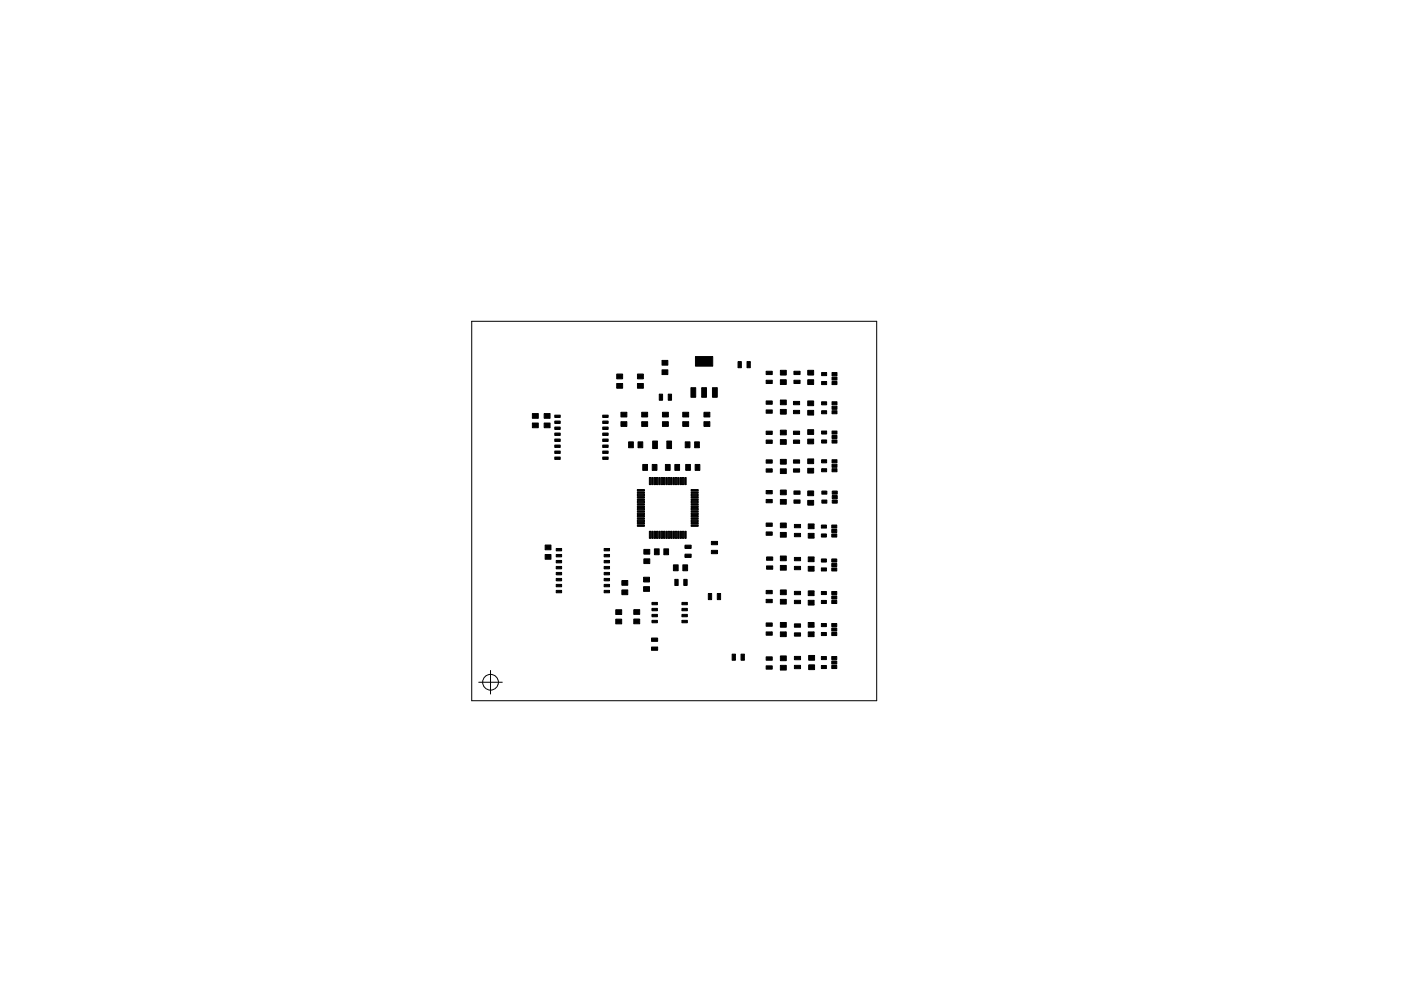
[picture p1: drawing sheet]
<svg xmlns="http://www.w3.org/2000/svg" width="297mm" height="210mm" viewBox="0 0 297 210" stroke-linecap="round" stroke-linejoin="round" font-family="sans-serif">
<g fill="none" stroke="#000" stroke-width=".21">
<path d="M100 68.2h85.9v80.5h-85.9zM101.5 144.7h5M104 142.2v5"/>
<circle cx="104" cy="144.7" r="1.67"/>
</g>
<g fill="#000" stroke="#000" stroke-width=".21">
<path d="M130.8 79.4h1.2v1h-1.2zM135.2 79.4h1.2v1h-1.2zM140.4 78.5h1.2v1h-1.2zM140.4 76.5h1.2v1h-1.2zM147.5 75.7h3.6v2h-3.6zM156.5 76.7h.7v1.3h-.7zM158.4 76.7h.7v1.3h-.7zM162.4 78.8h1.3v.7h-1.3zM165.5 78.6h1.2v1h-1.2zM168.3 78.8h1.3v.7h-1.3zM171.3 78.6h1.2v1h-1.2zM174.2 79h1.1v.7h-1.1z"/>
<path d="M176.4 80h1.1v.6h-1.1zM176.4 79h1.1v.7h-1.1zM112.9 87.7h1.2v1h-1.2zM112.9 89.7h1.2v1h-1.2zM115.4 87.7h1.2v1h-1.2zM115.4 89.7h1.2v1h-1.2zM117.6 88.1h1.2v.5h-1.2zM117.6 89.3h1.2v.5h-1.2zM117.6 90.6h1.2v.5h-1.2zM117.6 91.9h1.2v.5h-1.2zM117.6 93.1h1.2v.6h-1.2zM117.6 94.4h1.2v.5h-1.2z"/>
<path d="M117.6 95.7h1.2v.5h-1.2zM117.6 97h1.2v.5h-1.2zM127.8 97h1.1v.5h-1.1zM127.8 95.7h1.1v.5h-1.1zM127.8 94.4h1.1v.5h-1.1zM127.8 93.1h1.1v.6h-1.1zM127.8 91.9h1.1v.5h-1.1zM127.8 90.6h1.1v.5h-1.1zM127.8 89.3h1.1v.5h-1.1zM127.8 88.1h1.1v.5h-1.1zM130.8 81.4h1.2v1h-1.2zM131.7 87.5h1.2v1h-1.2z"/>
<path d="M131.7 89.5h1.2v1h-1.2zM133.3 93.7h1v1.3h-1zM135.2 81.4h1.2v1h-1.2zM135.3 93.7h1v1.3h-1zM136.1 87.5h1.2v1h-1.2zM136.1 89.5h1.2v1h-1.2zM136.3 98.5h1v1.3h-1zM138.3 98.5h1v1.3h-1zM138.4 93.6h1v1.6h-1zM139.8 83.6h.7v1.3h-.7zM140.5 87.5h1.2v1h-1.2zM140.5 89.5h1.2v1h-1.2z"/>
<path d="M141.1 98.5h1v1.3h-1zM141.7 83.6h.7v1.3h-.7zM141.4 93.6h1v1.6h-1zM143.1 98.5h1v1.3h-1zM144.8 87.5h1.2v1h-1.2zM144.8 89.5h1.2v1h-1.2zM145.3 93.7h1v1.3h-1zM145.4 98.5h1v1.3h-1zM146.5 82.3h1v2h-1zM147.3 93.7h1v1.3h-1zM147.4 98.5h1v1.3h-1zM148.8 82.3h1v2h-1z"/>
<path d="M149.3 87.5h1.2v1h-1.2zM149.3 89.5h1.2v1h-1.2zM151.1 82.3h1v2h-1zM162.4 80.7h1.3v.7h-1.3zM162.4 91.5h1.3v.7h-1.3zM162.4 93.4h1.3v.7h-1.3zM162.4 87h1.3v.7h-1.3zM162.4 85.1h1.3v.7h-1.3zM162.4 97.6h1.3v.7h-1.3zM165.5 80.6h1.2v1h-1.2zM165.5 86.9h1.2v1h-1.2zM165.5 84.9h1.2v1h-1.2z"/>
<path d="M165.5 93.3h1.2v1h-1.2zM165.5 91.3h1.2v1h-1.2zM165.5 97.5h1.2v1h-1.2zM168.2 87.1h1.3v.7h-1.3zM168.2 85.2h1.3v.7h-1.3zM168.2 93.4h1.3v.7h-1.3zM168.2 91.5h1.3v.7h-1.3zM168.2 97.6h1.3v.7h-1.3zM168.3 80.7h1.3v.7h-1.3zM171.3 80.6h1.2v1h-1.2zM171.3 87.1h1.2v1h-1.2zM171.3 85.1h1.2v1h-1.2z"/>
<path d="M171.3 93.2h1.2v1h-1.2zM171.3 91.2h1.2v1h-1.2zM171.3 97.4h1.2v1h-1.2zM174.2 80.9h1.1v.7h-1.1zM174.2 85.2h1.1v.7h-1.1zM174.2 87.1h1.1v.7h-1.1zM174.2 91.4h1.1v.7h-1.1zM174.2 93.3h1.1v.7h-1.1zM174.2 97.5h1.1v.7h-1.1zM174.2 99.4h1.1v.7h-1.1zM176.4 80.9h1.1v.7h-1.1zM176.4 87.1h1.1v.7h-1.1z"/>
<path d="M176.4 86.2h1.1v.6h-1.1zM176.4 85.2h1.1v.7h-1.1zM176.4 93.3h1.1v.7h-1.1zM176.4 92.4h1.1v.6h-1.1zM176.4 91.4h1.1v.7h-1.1zM176.4 99.4h1.1v.7h-1.1zM176.4 98.5h1.1v.6h-1.1zM176.4 97.5h1.1v.7h-1.1zM115.6 115.6h1.2v1h-1.2zM115.6 117.6h1.2v1h-1.2zM117.9 116.4h1.2v.5h-1.2zM117.9 117.6h1.2v.5h-1.2z"/>
<path d="M117.9 118.9h1.2v.5h-1.2zM128.1 118.9h1.1v.5h-1.1zM128.1 117.6h1.1v.5h-1.1zM128.1 116.4h1.1v.5h-1.1zM135.1 103.9h1.5v.3h-1.5zM135.1 104.4h1.5v.3h-1.5zM135.1 104.9h1.5v.3h-1.5zM135.1 105.4h1.5v.3h-1.5zM135.1 105.9h1.5v.3h-1.5zM135.1 106.4h1.5v.3h-1.5zM135.1 106.9h1.5v.3h-1.5zM135.1 107.4h1.5v.3h-1.5z"/>
<path d="M135.1 107.9h1.5v.3h-1.5zM135.1 108.4h1.5v.3h-1.5zM135.1 108.9h1.5v.3h-1.5zM135.1 109.4h1.5v.3h-1.5zM135.1 109.9h1.5v.3h-1.5zM135.1 110.4h1.5v.3h-1.5zM135.1 110.9h1.5v.3h-1.5zM135.1 111.4h1.5v.3h-1.5zM137.7 101.3h.3v1.5h-.3zM137.7 112.7h.3v1.5h-.3zM136.5 118.6h1.3v1h-1.3zM136.5 116.6h1.3v1h-1.3z"/>
<path d="M138.2 101.3h.3v1.5h-.3zM138.2 112.7h.3v1.5h-.3zM138.7 101.3h.3v1.5h-.3zM138.7 112.7h.3v1.5h-.3zM139.2 101.3h.3v1.5h-.3zM139.2 112.7h.3v1.5h-.3zM139.7 101.3h.3v1.5h-.3zM139.7 112.7h.3v1.5h-.3zM138.8 116.4h1v1.3h-1zM140.2 101.3h.3v1.5h-.3zM140.2 112.7h.3v1.5h-.3zM140.7 101.3h.3v1.5h-.3z"/>
<path d="M140.7 112.7h.3v1.5h-.3zM141.2 101.3h.3v1.5h-.3zM141.2 112.7h.3v1.5h-.3zM141.7 101.3h.3v1.5h-.3zM141.7 112.7h.3v1.5h-.3zM140.8 116.4h1v1.3h-1zM142.2 101.3h.3v1.5h-.3zM142.2 112.7h.3v1.5h-.3zM142.7 101.3h.3v1.5h-.3zM142.7 112.7h.3v1.5h-.3zM143.2 101.3h.3v1.5h-.3zM143.2 112.7h.3v1.5h-.3z"/>
<path d="M143.7 101.3h.3v1.5h-.3zM143.7 112.7h.3v1.5h-.3zM142.8 119.8h1v1.3h-1zM144.2 101.3h.3v1.5h-.3zM144.2 112.7h.3v1.5h-.3zM144.7 101.3h.3v1.5h-.3zM144.7 112.7h.3v1.5h-.3zM145.2 101.3h.3v1.5h-.3zM145.2 112.7h.3v1.5h-.3zM144.8 119.8h1v1.3h-1zM145.2 117.6h1.3v.7h-1.3zM145.2 115.7h1.3v.7h-1.3z"/>
<path d="M146.5 111.4h1.5v.3h-1.5zM146.5 110.9h1.5v.3h-1.5zM146.5 110.4h1.5v.3h-1.5zM146.5 109.9h1.5v.3h-1.5zM146.5 109.4h1.5v.3h-1.5zM146.5 108.9h1.5v.3h-1.5zM146.5 108.4h1.5v.3h-1.5zM146.5 107.9h1.5v.3h-1.5zM146.5 107.4h1.5v.3h-1.5zM146.5 106.9h1.5v.3h-1.5zM146.5 106.4h1.5v.3h-1.5zM146.5 105.9h1.5v.3h-1.5z"/>
<path d="M146.5 105.4h1.5v.3h-1.5zM146.5 104.9h1.5v.3h-1.5zM146.5 104.4h1.5v.3h-1.5zM146.5 103.9h1.5v.3h-1.5zM150.8 116.8h1.3v.7h-1.3zM150.8 114.9h1.3v.7h-1.3zM162.4 104.1h1.3v.7h-1.3zM162.4 106h1.3v.7h-1.3zM162.5 118.2h1.3v.7h-1.3zM162.4 99.5h1.3v.7h-1.3zM162.4 112.9h1.3v.7h-1.3zM162.4 111h1.3v.7h-1.3z"/>
<path d="M165.5 99.5h1.2v1h-1.2zM165.5 106h1.2v1h-1.2zM165.5 104h1.2v1h-1.2zM165.5 113h1.2v1h-1.2zM165.5 111h1.2v1h-1.2zM165.5 118h1.2v1h-1.2zM168.2 99.5h1.3v.7h-1.3zM168.3 106.1h1.3v.7h-1.3zM168.3 104.2h1.3v.7h-1.3zM168.4 113.2h1.3v.7h-1.3zM168.4 111.3h1.3v.7h-1.3zM168.4 118.3h1.3v.7h-1.3z"/>
<path d="M171.3 99.4h1.2v1h-1.2zM171.3 106.2h1.2v1h-1.2zM171.3 104.2h1.2v1h-1.2zM171.4 113.2h1.2v1h-1.2zM171.4 111.2h1.2v1h-1.2zM171.4 118.2h1.2v1h-1.2zM174.2 111.4h1v.6h-1zM174.2 113.3h1v.6h-1zM174.2 118.6h1v.6h-1zM174.3 104.2h1v.6h-1zM174.3 106.1h1v.6h-1zM176.3 113.3h1.1v.6h-1.1z"/>
<path d="M176.3 112.3h1.1v.7h-1.1zM176.3 111.4h1.1v.6h-1.1zM176.3 119.5h1.1v.7h-1.1zM176.3 118.6h1.1v.6h-1.1zM176.4 106.1h1.1v.6h-1.1zM176.4 105.1h1.1v.7h-1.1zM176.4 104.2h1.1v.6h-1.1zM117.9 120.2h1.2v.5h-1.2zM117.9 121.4h1.2v.6h-1.2zM117.9 122.7h1.2v.5h-1.2zM117.9 124h1.2v.5h-1.2zM117.9 125.3h1.2v.5h-1.2z"/>
<path d="M128.1 125.3h1.1v.5h-1.1zM128.1 124h1.1v.5h-1.1zM128.1 122.7h1.1v.5h-1.1zM128.1 121.4h1.1v.6h-1.1zM128.1 120.2h1.1v.5h-1.1zM130.6 131.4h1.2v1h-1.2zM130.6 129.4h1.2v1h-1.2zM131.9 123.2h1.2v1h-1.2zM131.9 125.2h1.2v1h-1.2zM134.4 131.3h1.2v1h-1.2zM134.4 129.3h1.2v1h-1.2zM136.5 122.5h1.2v1h-1.2z"/>
<path d="M136.5 124.5h1.2v1h-1.2zM138.1 135.4h1.3v.7h-1.3zM138.1 137.3h1.3v.7h-1.3zM138.2 131.6h1.2v.5h-1.2zM138.2 130.3h1.2v.6h-1.2zM138.2 129.1h1.2v.5h-1.2zM138.2 127.8h1.2v.5h-1.2zM143.1 122.9h.7v1.3h-.7zM144.6 127.8h1.1v.5h-1.1zM144.6 129.1h1.1v.5h-1.1zM144.6 130.3h1.1v.6h-1.1zM144.6 131.6h1.1v.5h-1.1z"/>
<path d="M145 122.9h.7v1.3h-.7zM150.2 125.9h.7v1.3h-.7zM152.1 125.9h.7v1.3h-.7zM155.2 138.8h.7v1.3h-.7zM157.1 138.8h.7v1.3h-.7zM162.4 132.2h1.3v.7h-1.3zM162.4 134.1h1.3v.7h-1.3zM162.4 139.4h1.3v.7h-1.3zM162.5 120.1h1.3v.7h-1.3zM162.4 127.2h1.3v.7h-1.3zM162.4 125.3h1.3v.7h-1.3zM165.5 120h1.2v1h-1.2z"/>
<path d="M165.5 127.2h1.2v1h-1.2zM165.5 125.2h1.2v1h-1.2zM165.5 134.1h1.2v1h-1.2zM165.5 132.1h1.2v1h-1.2zM168.4 139.3h1.3v.7h-1.3zM168.4 120.2h1.3v.7h-1.3zM168.4 127.4h1.3v.7h-1.3zM168.4 125.5h1.3v.7h-1.3zM168.4 134.3h1.3v.7h-1.3zM168.4 132.4h1.3v.7h-1.3zM171.4 120.2h1.2v1h-1.2zM171.4 127.4h1.2v1h-1.2z"/>
<path d="M171.4 125.4h1.2v1h-1.2zM171.4 134.1h1.2v1h-1.2zM171.4 132.1h1.2v1h-1.2zM174.2 120.5h1v.6h-1zM174.2 125.5h1v.6h-1zM174.2 127.4h1v.6h-1zM174.2 132.3h1v.6h-1zM174.2 134.2h1v.6h-1zM174.2 139.3h1v.6h-1zM176.3 120.5h1.1v.6h-1.1zM176.3 127.4h1.1v.6h-1.1zM176.3 126.4h1.1v.7h-1.1z"/>
<path d="M176.3 125.5h1.1v.6h-1.1zM176.3 134.2h1.1v.6h-1.1zM176.3 133.2h1.1v.7h-1.1zM176.3 132.3h1.1v.6h-1.1zM176.3 139.3h1.1v.6h-1.1zM162.4 141.3h1.3v.7h-1.3zM165.5 141.2h1.2v1h-1.2zM165.5 139.2h1.2v1h-1.2zM168.4 141.2h1.3v.7h-1.3zM171.5 141.1h1.2v1h-1.2zM171.5 139.1h1.2v1h-1.2zM174.2 141.2h1v.6h-1z"/>
<path d="M176.3 141.2h1.1v.6h-1.1zM176.3 140.2h1.1v.7h-1.1z"/>
</g>
</svg>
